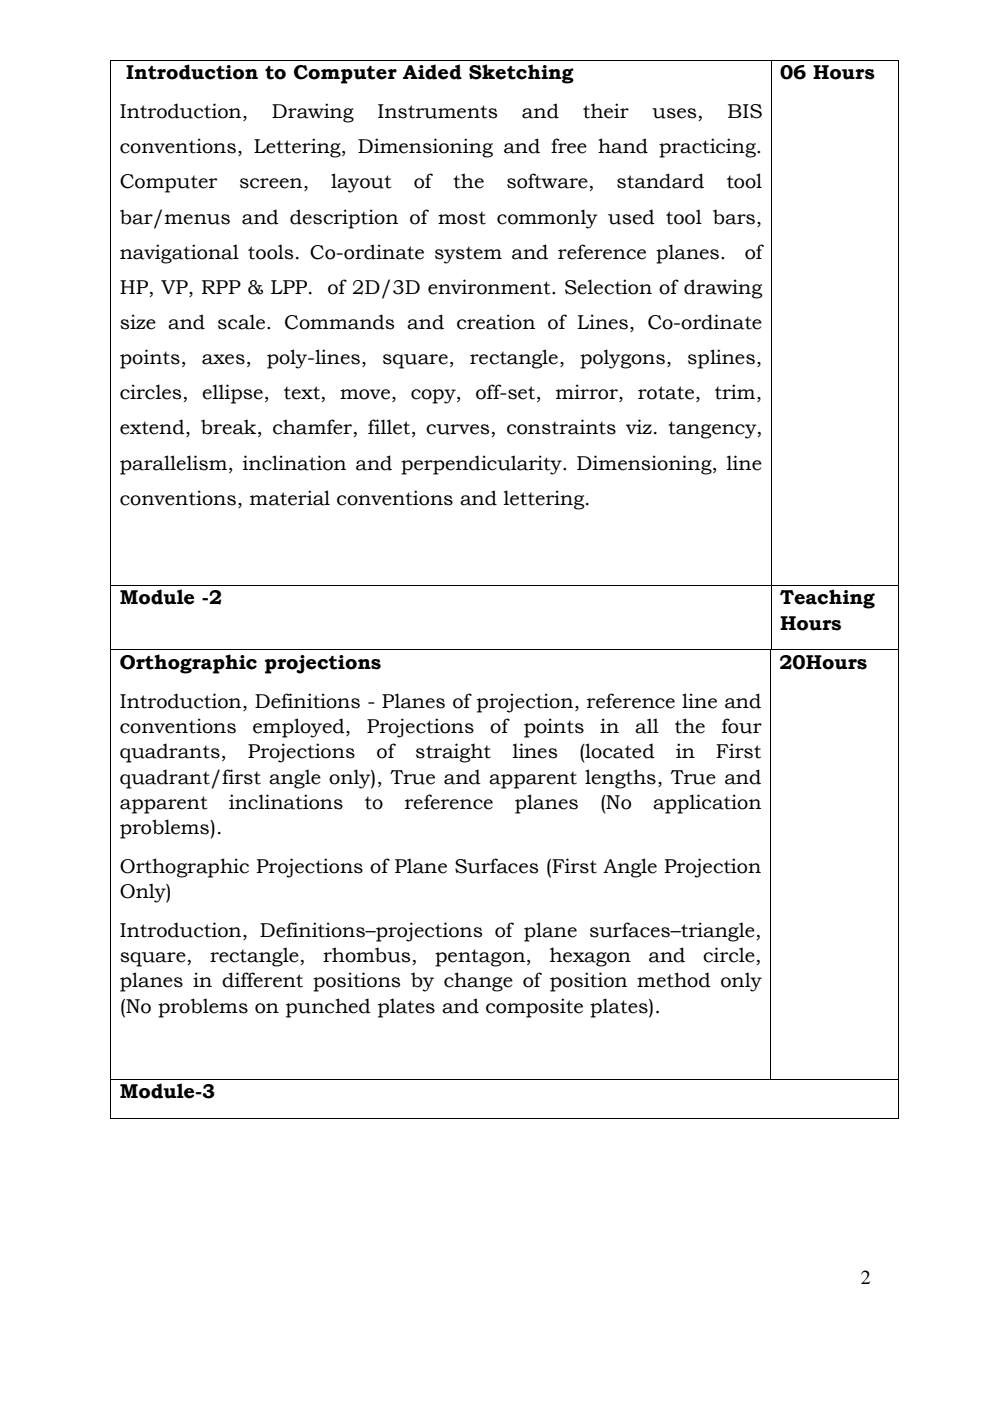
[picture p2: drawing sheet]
<svg xmlns="http://www.w3.org/2000/svg" width="210mm" height="297mm" viewBox="0 0 210 297" stroke-linecap="round" stroke-linejoin="round" font-family="sans-serif">
<defs><g id="words">
<g font-size="4.2">
<text x="26.8" y="16.8">Introduction to Computer Aided Sketching</text>
<text x="165.4" y="16.8">06 Hours</text>
<text x="25.4" y="25.1">Introduction,</text>
<text x="57.7" y="25.1">Drawing</text>
<text x="80" y="25.1">Instruments</text>
<text x="110.7" y="25.1">and</text>
<text x="123.6" y="25.1">their</text>
<text x="138.4" y="25.1">uses,</text>
<text x="154.3" y="25.1">BIS</text>
<text x="25.4" y="32.5">conventions, Lettering, Dimensioning and free hand practicing.</text>
<text x="25.4" y="40">Computer</text>
<text x="50.7" y="40">screen,</text>
<text x="70.2" y="40">layout</text>
<text x="87.7" y="40">of</text>
<text x="96.1" y="40">the</text>
<text x="107.4" y="40">software,</text>
<text x="130.7" y="40">standard</text>
<text x="154" y="40">tool</text>
<text x="25.4" y="47.4">bar/menus and description of most commonly used tool bars,</text>
<text x="25.4" y="54.9">navigational tools. Co-ordinate system and reference planes.</text>
<text x="157.9" y="54.9">of</text>
<text x="25.4" y="62.3">HP, VP, RPP &amp; LPP.</text>
<text x="69.4" y="62.3">of 2D/3D environment. Selection of drawing</text>
<text x="25.4" y="69.8">size and scale. Commands and creation of Lines, Co-ordinate</text>
<text x="25.4" y="77.2">points,</text>
<text x="42.8" y="77.2">axes,</text>
<text x="56.6" y="77.2">poly-lines,</text>
<text x="81" y="77.2">square,</text>
<text x="99.6" y="77.2">rectangle,</text>
<text x="123" y="77.2">polygons,</text>
<text x="145.7" y="77.2">splines,</text>
<text x="25.4" y="84.7">circles, ellipse, text, move, copy, off-set, mirror, rotate, trim,</text>
<text x="25.4" y="92.1">extend, break, chamfer, fillet, curves, constraints viz. tangency,</text>
<text x="25.4" y="99.6">parallelism, inclination and perpendicularity. Dimensioning, line</text>
<text x="25.4" y="107">conventions, material conventions and lettering.</text>
<text x="25.4" y="128.1">Module -2</text>
<text x="165.4" y="128.1">Teaching</text>
<text x="165.4" y="133.5">Hours</text>
<text x="25.4" y="141.9">Orthographic projections</text>
<text x="165.3" y="141.9">20Hours</text>
<text x="25.4" y="150.1">Introduction, Definitions - Planes of projection, reference line and</text>
<text x="25.4" y="155.4">conventions</text>
<text x="53.6" y="155.4">employed,</text>
<text x="77.8" y="155.4">Projections</text>
<text x="103.9" y="155.4">of</text>
<text x="111" y="155.4">points</text>
<text x="127.3" y="155.4">in</text>
<text x="134.7" y="155.4">all</text>
<text x="143" y="155.4">the</text>
<text x="153" y="155.4">four</text>
<text x="25.4" y="160.8">quadrants,</text>
<text x="52.6" y="160.8">Projections</text>
<text x="79.8" y="160.8">of</text>
<text x="88.1" y="160.8">straight</text>
<text x="108.6" y="160.8">lines</text>
<text x="122.8" y="160.8">(located</text>
<text x="143.3" y="160.8">in</text>
<text x="151.8" y="160.8">First</text>
<text x="25.4" y="166.2">quadrant/first angle only), True and apparent lengths, True and</text>
<text x="25.4" y="171.5">apparent</text>
<text x="48.5" y="171.5">inclinations</text>
<text x="77.3" y="171.5">to</text>
<text x="85.8" y="171.5">reference</text>
<text x="109.2" y="171.5">planes</text>
<text x="127.2" y="171.5">(No</text>
<text x="138.5" y="171.5">application</text>
<text x="25.4" y="176.9">problems).</text>
<text x="25.4" y="185.1">Orthographic Projections of Plane Surfaces (First Angle Projection</text>
<text x="25.4" y="190.4">Only)</text>
<text x="25.4" y="198.6">Introduction, Definitions–projections of plane surfaces–triangle,</text>
<text x="25.4" y="204">square,</text>
<text x="44.5" y="204">rectangle,</text>
<text x="68.5" y="204">rhombus,</text>
<text x="92.3" y="204">pentagon,</text>
<text x="116.5" y="204">hexagon</text>
<text x="137.5" y="204">and</text>
<text x="149.1" y="204">circle,</text>
<text x="25.4" y="209.3">planes in different positions by change of position method only</text>
<text x="25.4" y="214.7">(No problems on punched plates and composite plates).</text>
<text x="25.4" y="232.8">Module-3</text>
<text x="182.5" y="272.2">2</text>
</g>
</g></defs>
<g fill="#000">
<path d="M23.4 12.7h.2v.2h-.2zM163.4 12.7h.2v.2h-.2zM190.4 12.7h.2v.2h-.2zM23.4 124h.2v.2h-.2zM23.4 137.7h.2v.2h-.2zM163.3 137.7h.1v.2h-.1zM163.4 124h.2v.2h-.2zM163.4 137.7h.2v.2h-.2zM190.4 124h.2v.2h-.2zM190.4 137.7h.2v.2h-.2zM23.4 228.7h.2v.2h-.2zM23.4 237.1h.2v.1h-.2z"/>
<path d="M163.3 228.7h.1v.2h-.1zM190.4 228.7h.2v.2h-.2zM190.4 237.1h.2v.1h-.2z"/>
</g>
<g fill="none" stroke="#000" stroke-width=".21">
<path d="M23.5 12.9v111.1M23.6 12.8h139.8M163.5 12.9v111.1M163.6 12.8h26.8M190.5 12.9v111.1M23.5 124.2v13.5M23.5 137.9v90.8M23.6 124.1h139.8M23.6 137.8h139.7M163.4 137.9v90.8M163.5 124.2v13.5M163.6 124.1h26.8"/>
<path d="M163.6 137.8h26.8M190.5 124.2v13.5M190.5 137.9v90.8M23.5 228.9v8.2M23.6 228.8h139.7M23.6 237.2h166.8M163.4 228.8h27M190.5 228.9v8.2"/>
</g>
<use href="#words"/>
</svg>
